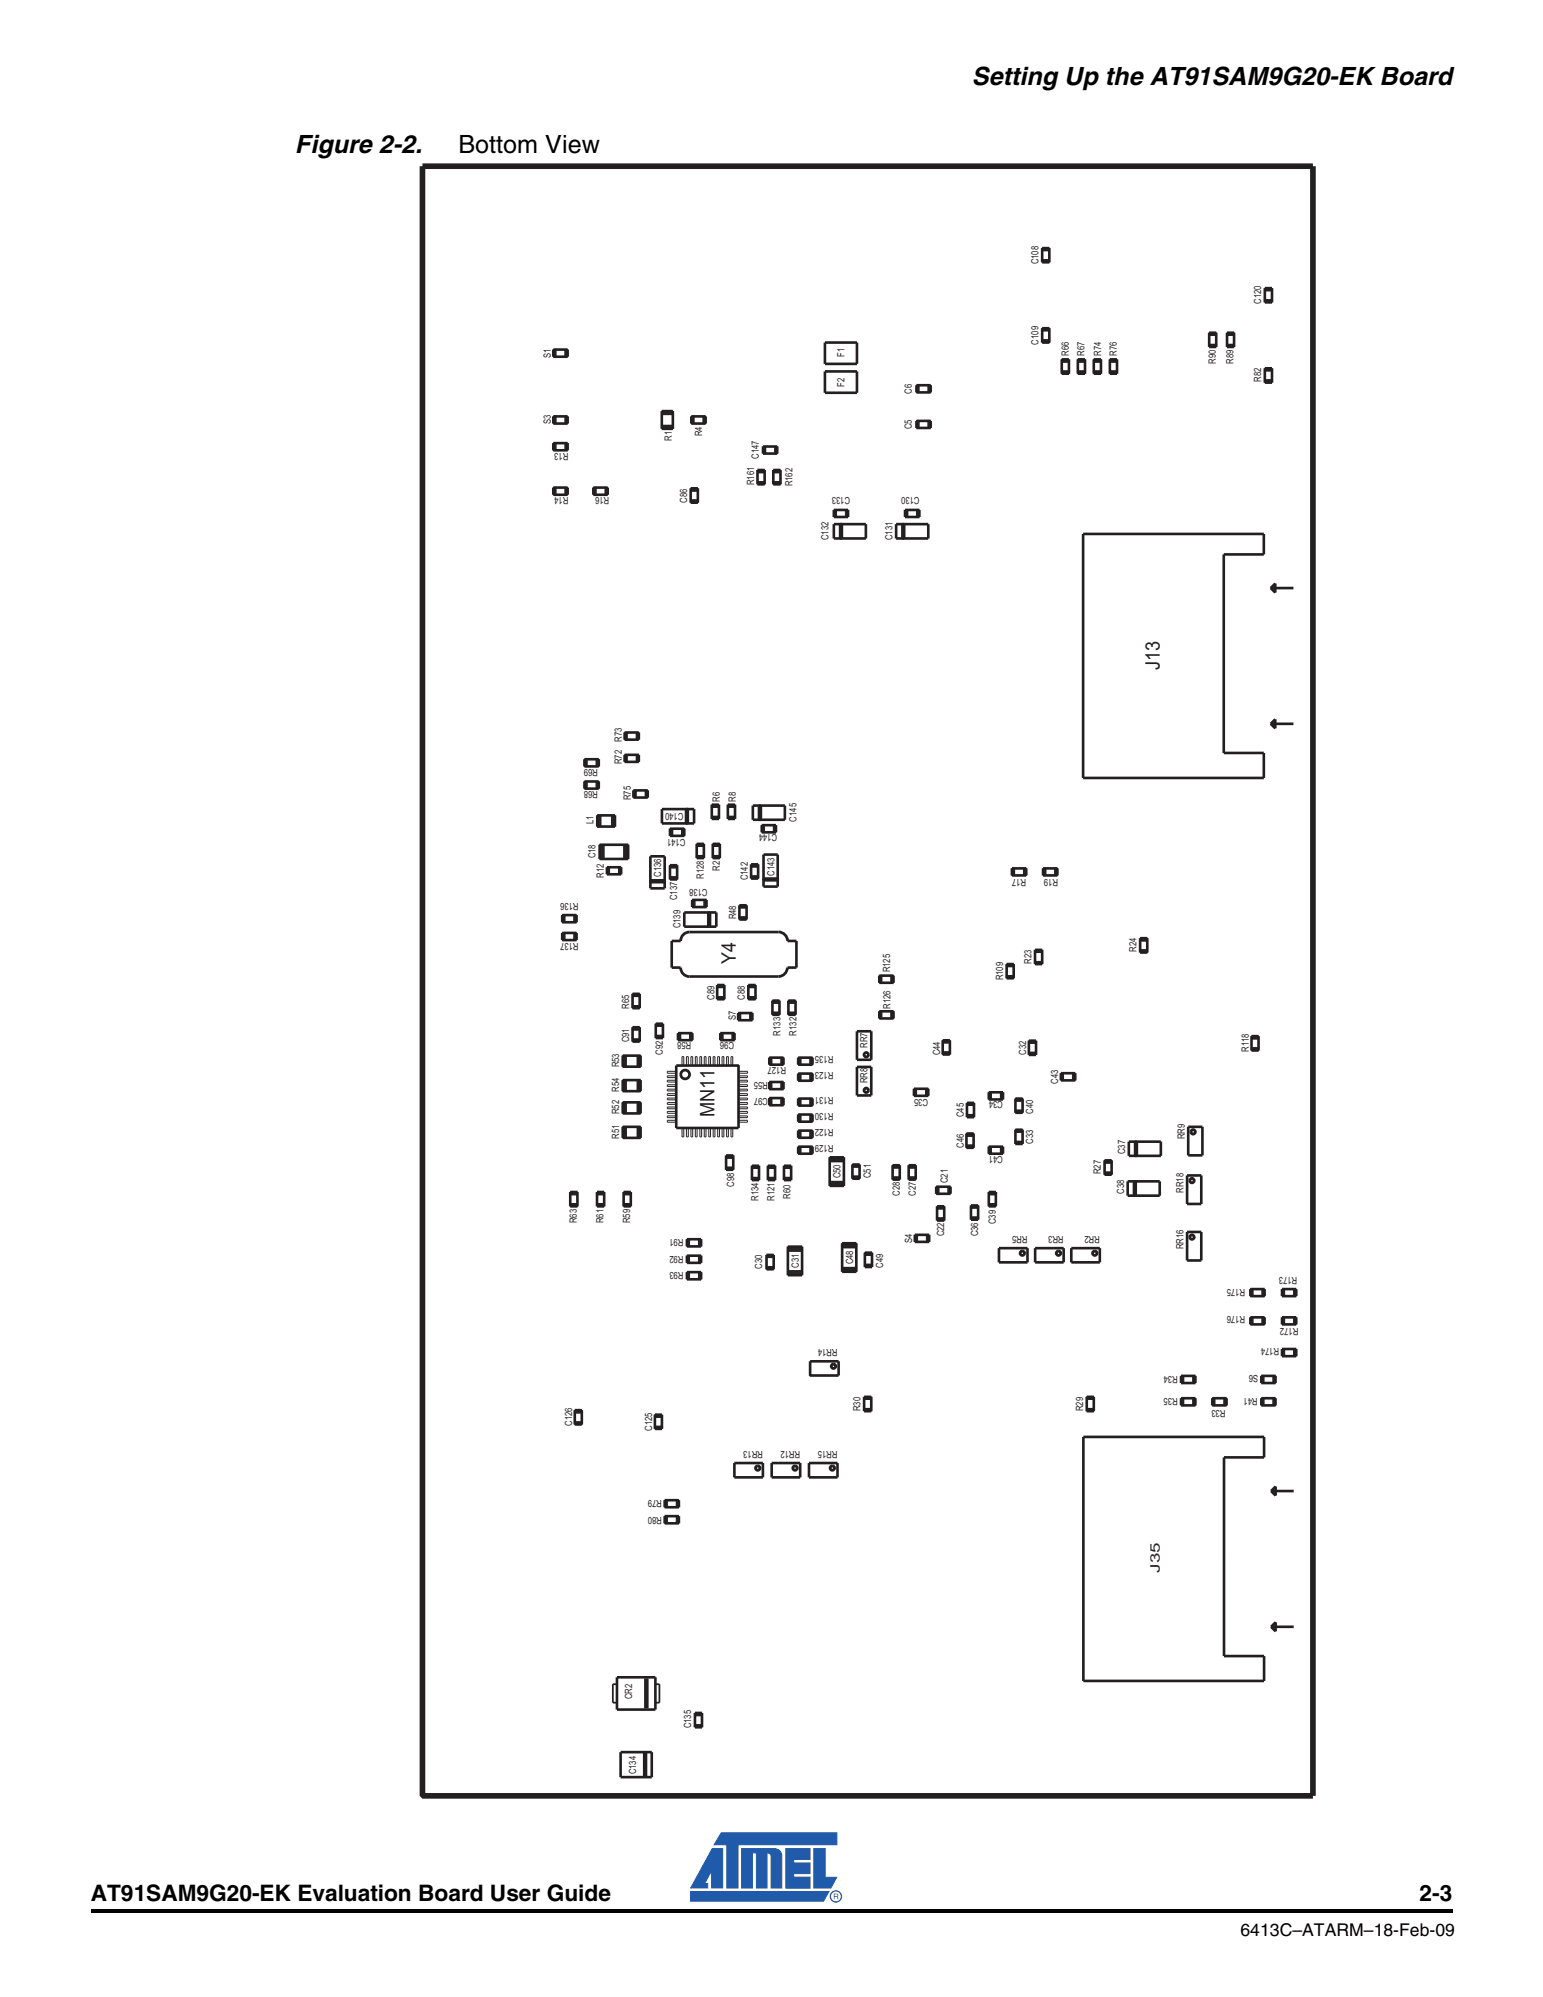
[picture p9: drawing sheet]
<svg xmlns="http://www.w3.org/2000/svg" width="216mm" height="279mm" viewBox="0 0 216 279" stroke-linecap="round" stroke-linejoin="round" font-family="sans-serif">
<defs><g id="words">
<g font-size="3.5">
<text x="136" y="11.9">Setting Up the AT91SAM9G20-EK Board</text>
<text x="41.3" y="21.4">Figure 2-2.</text>
<text x="64.1" y="21.4">Bottom View</text>
</g>
<g font-size="3.2">
<text x="12.7" y="266">AT91SAM9G20-EK Evaluation Board User Guide</text>
<text x="198.6" y="266">2-3</text>
</g>
<g font-size="2.8" fill="#231f20">
<text x="162.3" y="93.8" transform="rotate(-90 162.3 93.8)">J13</text>
<text x="103" y="134.9" transform="rotate(-90 103 134.9)">Y4</text>
<text x="100" y="156.3" transform="rotate(-90 100 156.3)">MN11</text>
</g>
<text font-size="2.5" x="173.6" y="270.9">6413C–ATARM–18-Feb-09</text>
<text font-size="1.8" fill="#231f20" x="162.3" y="220.1" transform="rotate(-90 162.3 220.1)">J35</text>
<g font-size="1.4" fill="#231f20">
<text x="145.3" y="37" transform="rotate(-90 145.3 37)">C108</text>
<text x="176.5" y="42.5" transform="rotate(-90 176.5 42.5)">C120</text>
<text x="77.1" y="50.1" transform="rotate(-90 77.1 50.1)">S1</text>
<text x="118.2" y="49.9" transform="rotate(-90 118.2 49.9)">F1</text>
<text x="145.3" y="48.2" transform="rotate(-90 145.3 48.2)">C109</text>
<text x="149.5" y="49.8" transform="rotate(-90 149.5 49.8)">R66</text>
<text x="151.7" y="49.8" transform="rotate(-90 151.7 49.8)">R67</text>
<text x="154.1" y="49.8" transform="rotate(-90 154.1 49.8)">R74</text>
<text x="156.3" y="49.8" transform="rotate(-90 156.3 49.8)">R76</text>
<text x="170.1" y="50.9" transform="rotate(-90 170.1 50.9)">R90</text>
<text x="172.6" y="50.9" transform="rotate(-90 172.6 50.9)">R89</text>
<text x="176.5" y="53.4" transform="rotate(-90 176.5 53.4)">R82</text>
<text x="77.1" y="59.3" transform="rotate(-90 77.1 59.3)">S3</text>
<text x="118.2" y="54.1" transform="rotate(-90 118.2 54.1)">F2</text>
<text x="127.6" y="55.1" transform="rotate(-90 127.6 55.1)">C6</text>
<text x="79.5" y="63.4" transform="rotate(-180 79.5 63.4)">R13</text>
<text x="94" y="61.6" transform="rotate(-90 94 61.6)">R1</text>
<text x="98.2" y="61.1" transform="rotate(-90 98.2 61.1)">R4</text>
<text x="106.2" y="64.2" transform="rotate(-90 106.2 64.2)">C147</text>
<text x="127.6" y="60.1" transform="rotate(-90 127.6 60.1)">C5</text>
<text x="79.5" y="69.6" transform="rotate(-180 79.5 69.6)">R14</text>
<text x="85.3" y="69.6" transform="rotate(-180 85.3 69.6)">R16</text>
<text x="96.2" y="70.3" transform="rotate(-90 96.2 70.3)">C86</text>
<text x="105.5" y="67.9" transform="rotate(-90 105.5 67.9)">R161</text>
<text x="110.9" y="68" transform="rotate(-90 110.9 68)">R162</text>
<text x="119" y="69.6" transform="rotate(-180 119 69.6)">C133</text>
<text x="128.7" y="69.6" transform="rotate(-180 128.7 69.6)">C130</text>
<text x="115.9" y="75.6" transform="rotate(-90 115.9 75.6)">C132</text>
<text x="124.9" y="75.6" transform="rotate(-90 124.9 75.6)">C131</text>
<text x="83.7" y="107.6" transform="rotate(-180 83.7 107.6)">R69</text>
<text x="87" y="106.9" transform="rotate(-90 87 106.9)">R72</text>
<text x="87" y="103.8" transform="rotate(-90 87 103.8)">R73</text>
<text x="83.7" y="110.7" transform="rotate(-180 83.7 110.7)">R68</text>
<text x="88.3" y="112" transform="rotate(-90 88.3 112)">R75</text>
<text x="95.6" y="113.7" transform="rotate(-180 95.6 113.7)">C140</text>
<text x="100.7" y="112.1" transform="rotate(-90 100.7 112.1)">R6</text>
<text x="103" y="112.1" transform="rotate(-90 103 112.1)">R8</text>
<text x="83" y="115.3" transform="rotate(-90 83 115.3)">L1</text>
<text x="95.9" y="117.4" transform="rotate(-180 95.9 117.4)">C141</text>
<text x="108.7" y="116.7" transform="rotate(-180 108.7 116.7)">C144</text>
<text x="111.4" y="114.9" transform="rotate(-90 111.4 114.9)">C145</text>
<text x="83.3" y="120.1" transform="rotate(-90 83.3 120.1)">C18</text>
<text x="84.5" y="122.8" transform="rotate(-90 84.5 122.8)">R12</text>
<text x="92.5" y="122.7" transform="rotate(-90 92.5 122.7)">C136</text>
<text x="94.7" y="126" transform="rotate(-90 94.7 126)">C137</text>
<text x="98.5" y="123" transform="rotate(-90 98.5 123)">R128</text>
<text x="99" y="124.4" transform="rotate(-180 99 124.4)">C138</text>
<text x="100.7" y="121.9" transform="rotate(-90 100.7 121.9)">R2</text>
<text x="104.6" y="123.2" transform="rotate(-90 104.6 123.2)">C142</text>
<text x="108.4" y="122.5" transform="rotate(-90 108.4 122.5)">C143</text>
<text x="143.6" y="122.9" transform="rotate(-180 143.6 122.9)">R17</text>
<text x="148.1" y="122.9" transform="rotate(-180 148.1 122.9)">R19</text>
<text x="81" y="126.4" transform="rotate(-180 81 126.4)">R136</text>
<text x="81" y="132" transform="rotate(-180 81 132)">R137</text>
<text x="95.2" y="129.9" transform="rotate(-90 95.2 129.9)">C139</text>
<text x="103" y="128.6" transform="rotate(-90 103 128.6)">R48</text>
<text x="124.5" y="136.1" transform="rotate(-90 124.5 136.1)">R125</text>
<text x="140.3" y="137.2" transform="rotate(-90 140.3 137.2)">R109</text>
<text x="144.3" y="134.9" transform="rotate(-90 144.3 134.9)">R23</text>
<text x="159" y="133.1" transform="rotate(-90 159 133.1)">R24</text>
<text x="88" y="141.1" transform="rotate(-90 88 141.1)">R65</text>
<text x="100" y="139.9" transform="rotate(-90 100 139.9)">C89</text>
<text x="103" y="142.8" transform="rotate(-90 103 142.8)">S7</text>
<text x="104.2" y="139.9" transform="rotate(-90 104.2 139.9)">C88</text>
<text x="124.6" y="141.1" transform="rotate(-90 124.6 141.1)">R126</text>
<text x="86.6" y="149.3" transform="rotate(-90 86.6 149.3)">R53</text>
<text x="88" y="145.8" transform="rotate(-90 88 145.8)">C91</text>
<text x="92.8" y="147.6" transform="rotate(-90 92.8 147.6)">C92</text>
<text x="96.7" y="145.8" transform="rotate(-180 96.7 145.8)">R58</text>
<text x="102.7" y="145.8" transform="rotate(-180 102.7 145.8)">C96</text>
<text x="109.2" y="144.9" transform="rotate(-90 109.2 144.9)">R133</text>
<text x="110" y="149.3" transform="rotate(-180 110 149.3)">R127</text>
<text x="111.4" y="144.9" transform="rotate(-90 111.4 144.9)">R132</text>
<text x="116.6" y="147.8" transform="rotate(-180 116.6 147.8)">R135</text>
<text x="121.4" y="146.6" transform="rotate(-90 121.4 146.6)">RR7</text>
<text x="131.5" y="147.7" transform="rotate(-90 131.5 147.7)">C44</text>
<text x="143.6" y="147.6" transform="rotate(-90 143.6 147.6)">C32</text>
<text x="174.7" y="147.1" transform="rotate(-90 174.7 147.1)">R118</text>
<text x="86.6" y="155.9" transform="rotate(-90 86.6 155.9)">R52</text>
<text x="86.6" y="152.8" transform="rotate(-90 86.6 152.8)">R54</text>
<text x="107.4" y="153.6" transform="rotate(-180 107.4 153.6)">C97</text>
<text x="107.4" y="151.3" transform="rotate(-180 107.4 151.3)">R55</text>
<text x="116.6" y="150" transform="rotate(-180 116.6 150)">R123</text>
<text x="116.6" y="155.8" transform="rotate(-180 116.6 155.8)">R130</text>
<text x="116.6" y="153.5" transform="rotate(-180 116.6 153.5)">R131</text>
<text x="121.4" y="151.6" transform="rotate(-90 121.4 151.6)">RR8</text>
<text x="129.9" y="153.8" transform="rotate(-180 129.9 153.8)">C35</text>
<text x="140.3" y="154.1" transform="rotate(-180 140.3 154.1)">C34</text>
<text x="144.6" y="155.8" transform="rotate(-90 144.6 155.8)">C40</text>
<text x="148.1" y="151.6" transform="rotate(-90 148.1 151.6)">C43</text>
<text x="86.6" y="159.3" transform="rotate(-90 86.6 159.3)">R51</text>
<text x="116.6" y="158" transform="rotate(-180 116.6 158)">R122</text>
<text x="116.6" y="160.3" transform="rotate(-180 116.6 160.3)">R129</text>
<text x="134.9" y="160.6" transform="rotate(-90 134.9 160.6)">C46</text>
<text x="134.9" y="156.3" transform="rotate(-90 134.9 156.3)">C45</text>
<text x="140.3" y="161.8" transform="rotate(-180 140.3 161.8)">C41</text>
<text x="144.6" y="160" transform="rotate(-90 144.6 160)">C33</text>
<text x="157.5" y="161.5" transform="rotate(-90 157.5 161.5)">C37</text>
<text x="165.8" y="159.4" transform="rotate(-90 165.8 159.4)">RR9</text>
<text x="102.7" y="166" transform="rotate(-90 102.7 166)">C98</text>
<text x="110.6" y="167.7" transform="rotate(-90 110.6 167.7)">R60</text>
<text x="117.6" y="164.9" transform="rotate(-90 117.6 164.9)">C50</text>
<text x="121.9" y="164.8" transform="rotate(-90 121.9 164.8)">C51</text>
<text x="125.9" y="167.3" transform="rotate(-90 125.9 167.3)">C28</text>
<text x="128.1" y="167.3" transform="rotate(-90 128.1 167.3)">C27</text>
<text x="132.6" y="165.5" transform="rotate(-90 132.6 165.5)">C21</text>
<text x="154" y="164.3" transform="rotate(-90 154 164.3)">R27</text>
<text x="157.3" y="167" transform="rotate(-90 157.3 167)">C38</text>
<text x="165.6" y="166.9" transform="rotate(-90 165.6 166.9)">RR18</text>
<text x="80.7" y="171.1" transform="rotate(-90 80.7 171.1)">R63</text>
<text x="84.4" y="171.1" transform="rotate(-90 84.4 171.1)">R61</text>
<text x="88.2" y="171.1" transform="rotate(-90 88.2 171.1)">R59</text>
<text x="95.6" y="173.4" transform="rotate(-180 95.6 173.4)">R91</text>
<text x="106.1" y="168" transform="rotate(-90 106.1 168)">R134</text>
<text x="108.4" y="168" transform="rotate(-90 108.4 168)">R121</text>
<text x="127.6" y="173.9" transform="rotate(-90 127.6 173.9)">S4</text>
<text x="132.1" y="173" transform="rotate(-90 132.1 173)">C22</text>
<text x="136.9" y="173" transform="rotate(-90 136.9 173)">C36</text>
<text x="139.3" y="171.3" transform="rotate(-90 139.3 171.3)">C39</text>
<text x="143.8" y="172.9" transform="rotate(-180 143.8 172.9)">RR5</text>
<text x="148.8" y="172.9" transform="rotate(-180 148.8 172.9)">RR3</text>
<text x="153.9" y="172.9" transform="rotate(-180 153.9 172.9)">RR2</text>
<text x="95.6" y="178" transform="rotate(-180 95.6 178)">R93</text>
<text x="95.6" y="175.7" transform="rotate(-180 95.6 175.7)">R92</text>
<text x="106.6" y="177.5" transform="rotate(-90 106.6 177.5)">C30</text>
<text x="111.8" y="177.4" transform="rotate(-90 111.8 177.4)">C31</text>
<text x="119.4" y="176.9" transform="rotate(-90 119.4 176.9)">C48</text>
<text x="123.6" y="177.3" transform="rotate(-90 123.6 177.3)">C49</text>
<text x="165.6" y="174.8" transform="rotate(-90 165.6 174.8)">RR16</text>
<text x="181.5" y="178.6" transform="rotate(-180 181.5 178.6)">R173</text>
<text x="174.2" y="184.2" transform="rotate(-180 174.2 184.2)">R176</text>
<text x="174.2" y="180.4" transform="rotate(-180 174.2 180.4)">R175</text>
<text x="181.7" y="185.8" transform="rotate(-180 181.7 185.8)">R172</text>
<text x="117.2" y="188.7" transform="rotate(-180 117.2 188.7)">RR14</text>
<text x="179" y="188.6" transform="rotate(-180 179 188.6)">R174</text>
<text x="120.4" y="197.4" transform="rotate(-90 120.4 197.4)">R30</text>
<text x="151.6" y="197.4" transform="rotate(-90 151.6 197.4)">R29</text>
<text x="164.8" y="192.6" transform="rotate(-180 164.8 192.6)">R34</text>
<text x="164.8" y="195.6" transform="rotate(-180 164.8 195.6)">R35</text>
<text x="171.5" y="197.2" transform="rotate(-180 171.5 197.2)">R33</text>
<text x="176" y="195.6" transform="rotate(-180 176 195.6)">R41</text>
<text x="176" y="192.4" transform="rotate(-180 176 192.4)">S6</text>
<text x="80" y="199.5" transform="rotate(-90 80 199.5)">C126</text>
<text x="91.2" y="200.2" transform="rotate(-90 91.2 200.2)">C125</text>
<text x="106.7" y="203" transform="rotate(-180 106.7 203)">RR13</text>
<text x="112" y="203" transform="rotate(-180 112 203)">RR12</text>
<text x="117.2" y="203" transform="rotate(-180 117.2 203)">RR15</text>
<text x="92.6" y="209.8" transform="rotate(-180 92.6 209.8)">R79</text>
<text x="92.6" y="212.2" transform="rotate(-180 92.6 212.2)">R80</text>
<text x="88.5" y="237.7" transform="rotate(-90 88.5 237.7)">CR2</text>
<text x="96.7" y="241.8" transform="rotate(-90 96.7 241.8)">C135</text>
<text x="89" y="248.3" transform="rotate(-90 89 248.3)">C134</text>
</g>
</g></defs>
<path d="M12.7 267.2h190.5v.5h-190.5z" fill="#000"/>
<path d="M96.6 256.4h21.2v9.8h-21.2z" fill="#fff"/>
<path d="M99.7 258.6h1.4v5.5h-1.5v-2.4l-1 1.8h.4v.6h-2.4z" fill="#1f5baa"/>
<path d="M99.7 258.6h1.4v5.5h-1.5v-2.4l-1 1.8h.4v.6h-2.4z" fill="none" stroke="#1f5baa" stroke-width=".14"/>
<path d="M113.9 258.6h1.6v4.1h1.6l-.8 1.5h-2.4z" fill="#1f5baa"/>
<path d="M113.9 258.6h1.6v4.1h1.6l-.8 1.5h-2.4z" fill="none" stroke="#1f5baa" stroke-width=".14"/>
<path d="M96.6 264.6h19.4l-.8 1.4h-18.6z" fill="#1f5baa"/>
<path d="M96.6 264.6h19.4l-.8 1.4h-18.6z" fill="none" stroke="#1f5baa" stroke-width=".14"/>
<path d="M100.9 256.4h16.2v1.7h-13.8v6.1h-1.6v-6.1h-1.8z" fill="#1f5baa"/>
<path d="M100.9 256.4h16.2v1.7h-13.8v6.1h-1.6v-6.1h-1.8z" fill="none" stroke="#1f5baa" stroke-width=".14"/>
<path d="M103.8 258.6h4.5a1.03 1.03 0 0 1 1.1 1.1v4.5h-1.5v-4.5a.51 .51 0 0 0-.6-.5v5h-1.5v-5h-.5v5h-1.5z" fill="#1f5baa"/>
<path d="M103.8 258.6h4.5a1.03 1.03 0 0 1 1.1 1.1v4.5h-1.5v-4.5a.51 .51 0 0 0-.6-.5v5h-1.5v-5h-.5v5h-1.5z" fill="none" stroke="#1f5baa" stroke-width=".14"/>
<path d="M110 258.6h3.3v1.6h-2.2v.5h2.2v1.4h-2.2v.5h2.2v1.6h-3.3z" fill="#1f5baa"/>
<path d="M110 258.6h3.3v1.6h-2.2v.5h2.2v1.4h-2.2v.5h2.2v1.6h-3.3z" fill="none" stroke="#1f5baa" stroke-width=".14"/>
<circle cx="117" cy="265.3" r=".78" fill="none" stroke="#1f5baa" stroke-width=".18"/>
<path d="M116.8 265h.3v.3h-.3zM116.7 264.9v.8h.1v-.3h.4v.3h.1l-.1-.4 .1-.2-.1-.1z" fill="#1f5baa"/>
<path d="M58.7 22.9h125.4v228.8h-125.4z" fill="#fff"/>
<g fill="none" stroke="#231f20" stroke-width=".14">
<path d="M145.8 34.7h1v.4h-1zM145.8 36.3h1v.4h-1zM145.9 34.7v.4M145.9 36.3v.4M146 34.7v.4M146 36.3v.4M146.1 34.7v.4M146.1 36.3v.4M146.2 34.7v.4M146.2 36.3v.4M146.3 34.7v.4M146.3 36.3v.4"/>
<path d="M146.4 34.7v.4M146.4 36.3v.4M146.5 34.7v.4M146.5 36.3v.4M146.6 34.7v.4M146.6 36.3v.4M146.7 34.7v.4M146.7 36.3v.4M77.4 48.9h.4v1h-.4zM77.4 58.3h.4v1h-.4zM77.5 48.9v1M77.5 58.3v1"/>
<path d="M77.6 48.9v1M77.6 58.3v1M77.7 48.9v1M77.7 58.3v1M79.1 48.9h.3v1h-.3zM79.1 58.3h.3v1h-.3zM79.1 48.9v1M79.1 58.3v1M79.2 58.3v1M79.2 48.9v1M79.3 48.9v1M79.3 58.3v1"/>
<path d="M79.4 48.9v1M79.4 58.3v1M92.6 57.5h1.6v.5h-1.6zM92.6 59.5h1.6v.5h-1.6zM92.6 57.5v.5M92.6 59.5v.5M92.7 57.5v.5M92.7 59.5v.5M92.8 57.5v.5M92.8 59.5v.5M92.9 57.5v.5M92.9 59.5v.5"/>
<path d="M93 57.5v.5M93 59.5v.5M93.1 57.5v.5M93.1 59.5v.5M93.2 57.5v.5M93.2 59.5v.5M93.3 57.5v.5M93.3 59.5v.5M93.4 57.5v.5M93.4 59.5v.5M93.5 57.5v.5M93.5 59.5v.5"/>
<path d="M93.6 57.5v.5M93.6 59.5v.5M93.7 57.5v.5M93.7 59.5v.5M93.8 57.5v.5M93.8 59.5v.5M93.9 57.5v.5M93.9 59.5v.5M94 57.5v.5M94 59.5v.5M94.1 57.5v.5M94.1 59.5v.5"/>
<path d="M96.7 58.3h.4v1h-.4zM96.8 58.3v1M96.9 58.3v1M97 58.3v1M97.1 58.3v1M98.4 58.3h.3v1h-.3zM98.4 58.3v1M98.5 58.3v1M98.6 58.3v1M98.7 58.3v1M128.2 53.9h.4v1h-.4zM128.2 58.9h.4v1h-.4z"/>
<path d="M128.3 58.9v1M128.3 53.9v1M128.4 58.9v1M128.4 53.9v1M128.5 58.9v1M128.5 53.9v1M129.9 53.9h.3v1h-.3zM129.9 58.9h.3v1h-.3zM129.9 58.9v1M129.9 53.9v1M130 58.9v1M130 53.9v1"/>
<path d="M130.1 58.9v1M130.1 53.9v1M130.2 58.9v1M130.2 53.9v1M145.8 47.5h1v.4h-1zM145.8 45.9h1v.4h-1zM145.9 47.5v.4M145.9 45.9v.4M146 47.5v.4M146 45.9v.4M146.1 47.5v.4M146.1 45.9v.4"/>
<path d="M146.2 47.5v.4M146.2 45.9v.4M146.3 47.5v.4M146.3 45.9v.4M146.4 47.5v.4M146.4 45.9v.4M146.5 47.5v.4M146.5 45.9v.4M146.6 47.5v.4M146.6 45.9v.4M146.7 47.5v.4M146.7 45.9v.4"/>
<path d="M148.6 51.9h1v.4h-1zM148.6 50.3h1v.4h-1zM148.6 51.9v.4M148.6 50.3v.4M148.7 51.9v.4M148.7 50.3v.4M148.8 51.9v.4M148.8 50.3v.4M148.9 51.9v.4M148.9 50.3v.4M149 51.9v.4M149 50.3v.4"/>
<path d="M149.1 51.9v.4M149.1 50.3v.4M149.2 51.9v.4M149.2 50.3v.4M149.3 51.9v.4M149.3 50.3v.4M149.4 51.9v.4M149.4 50.3v.4M149.5 51.9v.4M149.5 50.3v.4M149.6 51.9v.4M149.6 50.3v.4"/>
<path d="M150.8 50.3h1v.4h-1zM150.8 51.9h1v.4h-1zM150.9 51.9v.4M150.9 50.3v.4M151 51.9v.4M151 50.3v.4M151.1 51.9v.4M151.1 50.3v.4M151.2 51.9v.4M151.2 50.3v.4M151.3 51.9v.4M151.3 50.3v.4"/>
<path d="M151.4 51.9v.4M151.4 50.3v.4M151.5 51.9v.4M151.5 50.3v.4M151.6 50.3v.4M151.6 51.9v.4M151.7 50.3v.4M151.7 51.9v.4M153 50.3h1v.4h-1zM153 51.9h1v.4h-1zM153.1 51.9v.4M153.1 50.3v.4"/>
<path d="M153.2 51.9v.4M153.2 50.3v.4M153.3 51.9v.4M153.3 50.3v.4M153.4 51.9v.4M153.4 50.3v.4M153.5 51.9v.4M153.5 50.3v.4M153.6 51.9v.4M153.6 50.3v.4M153.7 51.9v.4M153.7 50.3v.4"/>
<path d="M153.8 51.9v.4M153.8 50.3v.4M153.9 51.9v.4M153.9 50.3v.4M154 51.9v.4M154 50.3v.4M155.3 50.3h1v.4h-1zM155.3 51.9h1v.4h-1zM155.3 51.9v.4M155.3 50.3v.4M155.4 51.9v.4M155.4 50.3v.4"/>
<path d="M155.5 51.9v.4M155.5 50.3v.4M155.6 51.9v.4M155.6 50.3v.4M155.7 51.9v.4M155.7 50.3v.4M155.8 51.9v.4M155.8 50.3v.4M155.9 51.9v.4M155.9 50.3v.4M156 50.3v.4M156 51.9v.4"/>
<path d="M156.1 51.9v.4M156.1 50.3v.4M156.2 51.9v.4M156.2 50.3v.4M169.2 46.6h1v.3h-1zM169.2 48.2h1v.3h-1zM169.2 46.6v.3M169.2 48.2v.3M169.3 46.6v.3M169.3 48.2v.3M169.4 46.6v.3M169.4 48.2v.3"/>
<path d="M169.5 46.6v.3M169.5 48.2v.3M169.6 46.6v.3M169.6 48.2v.3M169.7 46.6v.3M169.7 48.2v.3M169.8 46.6v.3M169.8 48.2v.3M169.9 46.6v.3M169.9 48.2v.3M170 46.6v.3M170 48.2v.3"/>
<path d="M170.1 46.6v.3M170.1 48.2v.3M171.7 46.6h1v.3h-1zM171.7 48.2h1v.3h-1zM171.8 46.6v.3M171.8 48.2v.3M171.9 46.6v.3M171.9 48.2v.3M172 46.6v.3M172 48.2v.3M172.1 46.6v.3M172.1 48.2v.3"/>
<path d="M172.2 46.6v.3M172.2 48.2v.3M172.3 46.6v.3M172.3 48.2v.3M172.4 46.6v.3M172.4 48.2v.3M172.5 46.6v.3M172.5 48.2v.3M172.6 46.6v.3M172.6 48.2v.3M177 51.5h1v.4h-1zM177 53.1h1v.4h-1z"/>
<path d="M177 41.9h1v.4h-1zM177 40.3h1v.4h-1zM177 41.9v.4M177 51.5v.4M177 53.1v.4M177 40.3v.4M177.1 41.9v.4M177.1 51.5v.4M177.1 53.1v.4M177.1 40.3v.4M177.2 41.9v.4M177.2 51.5v.4"/>
<path d="M177.2 53.1v.4M177.2 40.3v.4M177.3 40.3v.4M177.3 51.5v.4M177.3 53.1v.4M177.3 41.9v.4M177.4 51.5v.4M177.4 53.1v.4M177.4 40.3v.4M177.4 41.9v.4M177.5 51.5v.4M177.5 53.1v.4"/>
<path d="M177.5 40.3v.4M177.5 41.9v.4M177.6 51.5v.4M177.6 53.1v.4M177.6 40.3v.4M177.6 41.9v.4M177.7 51.5v.4M177.7 53.1v.4M177.7 40.3v.4M177.7 41.9v.4M177.8 51.5v.4M177.8 53.1v.4"/>
<path d="M177.8 40.3v.4M177.8 41.9v.4M177.9 51.5v.4M177.9 53.1v.4M177.9 40.3v.4M177.9 41.9v.4M178 40.3v.4M178 41.9v.4M77.4 62h.4v1h-.4zM77.4 68.2h.4v1h-.4zM77.5 68.2v1M77.5 62v1"/>
<path d="M77.6 68.2v1M77.6 62v1M77.7 68.2v1M77.7 62v1M79.1 62h.3v1h-.3zM79.1 68.2h.3v1h-.3zM79.1 68.2v1M79.1 62v1M79.2 62v1M79.2 68.2v1M79.3 68.2v1M79.3 62v1"/>
<path d="M79.4 68.2v1M79.4 62v1M83 68.2h.4v1h-.4zM83.1 68.2v1M83.2 68.2v1M83.3 68.2v1M83.4 68.2v1M84.7 68.2h.3v1h-.3zM84.7 68.2v1M84.8 68.2v1M84.9 68.2v1M85 68.2v1"/>
<path d="M96.6 68.3h1v.4h-1zM96.6 69.9h1v.4h-1zM96.7 69.9v.4M96.7 68.3v.4M96.8 69.9v.4M96.8 68.3v.4M96.9 69.9v.4M96.9 68.3v.4M97 69.9v.4M97 68.3v.4M97.1 69.9v.4M97.1 68.3v.4"/>
<path d="M97.2 69.9v.4M97.2 68.3v.4M97.3 69.9v.4M97.3 68.3v.4M97.4 69.9v.4M97.4 68.3v.4M97.5 69.9v.4M97.5 68.3v.4M97.6 69.9v.4M97.6 68.3v.4M106 65.8h1v.3h-1zM106 67.4h1v.4h-1z"/>
<path d="M106.1 65.8v.3M106.1 67.4v.4M106.2 65.8v.3M106.2 67.4v.4M106.3 65.8v.3M106.3 67.4v.4M106.4 65.8v.3M106.4 67.4v.4M106.5 65.8v.3M106.5 67.4v.4M106.6 65.8v.3M106.6 67.4v.4"/>
<path d="M106.7 65.8v.3M106.7 67.4v.4M106.8 62.5h.3v1h-.3zM106.8 65.8v.3M106.8 67.4v.4M106.8 62.5v1M106.9 65.8v.3M106.9 67.4v.4M106.9 62.5v1M107 65.8v.3M107 67.4v.4M107 62.5v1"/>
<path d="M107.1 62.5v1M108.2 65.8h1v.3h-1zM108.2 67.4h1v.4h-1zM108.2 67.4v.4M108.2 65.8v.3M108.3 67.4v.4M108.3 65.8v.3M108.4 62.5h.3v1h-.3zM108.4 67.4v.4M108.4 65.8v.3M108.5 62.5v1M108.5 67.4v.4"/>
<path d="M108.5 65.8v.3M108.6 62.5v1M108.6 67.4v.4M108.6 65.8v.3M108.7 62.5v1M108.7 67.4v.4M108.7 65.8v.3M108.8 67.4v.4M108.8 65.8v.3M108.9 67.4v.4M108.9 65.8v.3M109 67.4v.4"/>
<path d="M109 65.8v.3M109.1 67.4v.4M109.1 65.8v.3M109.2 67.4v.4M109.2 65.8v.3M116.7 71.3h.3v1h-.3zM116.8 71.3v1M116.9 71.3v1M117 71.3v1M118.3 71.3h.4v1h-.4zM118.4 71.3v1M118.5 71.3v1"/>
<path d="M118.6 71.3v1M126.6 71.3h.4v1h-.4zM126.7 71.3v1M126.8 71.3v1M126.9 71.3v1M128.3 71.3h.3v1h-.3zM128.3 71.3v1M128.4 71.3v1M128.5 71.3v1M81.8 109.3h.4v1h-.4zM81.8 106.2h.4v1h-.4zM81.8 109.3v1"/>
<path d="M81.8 106.2v1M81.9 109.3v1M81.9 106.2v1M82 109.3v1M82 106.2v1M82.1 109.3v1M82.1 106.2v1M83.4 109.3h.4v1h-.4zM83.4 106.2h.4v1h-.4zM83.5 109.3v1M83.5 106.2v1M83.6 114.1h.5v1.6h-.5z"/>
<path d="M83.6 109.3v1M83.6 106.2v1M83.6 114.1v1.6M83.7 114.1v1.6M83.7 109.3v1M83.7 106.2v1M83.8 114.1v1.6M83.9 114.1v1.6M83.9 118.2h.6v2h-.6zM84 114.1v1.6M84 118.2v2M84.1 118.2v2"/>
<path d="M84.2 118.2v2M84.3 118.2v2M84.4 118.2v2M84.5 118.2v2M85.6 114.1h.4v1.6h-.4zM85.6 114.1v1.6M85.7 114.1v1.6M85.8 114.1v1.6M85.9 114.1v1.6M86 114.1v1.6M87.3 118.2h.6v2h-.6zM87.3 118.2v2"/>
<path d="M87.4 118.2v2M87.4 105.6h.4v1h-.4zM87.4 102.5h.4v1h-.4zM87.4 105.6v1M87.4 102.5v1M87.5 118.2v2M87.5 105.6v1M87.5 102.5v1M87.6 118.2v2M87.6 105.6v1M87.6 102.5v1M87.7 105.6v1"/>
<path d="M87.7 102.5v1M87.7 118.2v2M87.8 118.2v2M87.9 118.2v2M88.6 110.6h.4v1h-.4zM88.7 110.6v1M88.8 110.6v1M88.9 110.6v1M89 110.6v1M89 102.5h.4v1h-.4zM89 105.6h.4v1h-.4zM89.1 105.6v1"/>
<path d="M89.1 102.5v1M89.2 105.6v1M89.2 102.5v1M89.3 105.6v1M89.3 102.5v1M90.3 110.6h.3v1h-.3zM90.3 110.6v1M90.4 110.6v1M90.5 110.6v1M90.6 110.6v1M93.7 115.9h.4v1h-.4zM93.8 115.9v1"/>
<path d="M93.9 115.9v1M94 115.9v1M94.1 115.9v1M95.4 115.9h.3v1h-.3zM95.4 115.9v1M95.5 115.9v1M95.6 115.9v1M95.7 115.9v1M97.5 119.7h1v.4h-1zM97.5 118.1h1v.3h-1zM97.6 118.1v.3M97.6 119.7v.4"/>
<path d="M97.7 118.1v.3M97.7 119.7v.4M97.8 118.1v.3M97.8 119.7v.4M97.9 118.1v.3M97.9 119.7v.4M98 118.1v.3M98 119.7v.4M98.1 118.1v.3M98.1 119.7v.4M98.2 118.1v.3M98.2 119.7v.4"/>
<path d="M98.3 118.1v.3M98.3 119.7v.4M98.4 118.1v.3M98.4 119.7v.4M98.5 118.1v.3M99.6 112.6h1v.4h-1zM99.6 114.2h1v.4h-1zM99.7 114.2v.4M99.7 112.6v.4M99.7 118.1h1v.3h-1zM99.7 119.7h1v.4h-1zM99.7 119.7v.4"/>
<path d="M99.8 114.2v.4M99.8 118.1v.3M99.8 112.6v.4M99.8 119.7v.4M99.9 118.1v.3M99.9 112.6v.4M99.9 114.2v.4M99.9 119.7v.4M100 118.1v.3M100 112.6v.4M100 114.2v.4M100 119.7v.4"/>
<path d="M100.1 118.1v.3M100.1 112.6v.4M100.1 114.2v.4M100.1 119.7v.4M100.2 118.1v.3M100.2 112.6v.4M100.2 114.2v.4M100.2 119.7v.4M100.3 118.1v.3M100.3 112.6v.4M100.3 114.2v.4M100.3 119.7v.4"/>
<path d="M100.4 118.1v.3M100.4 112.6v.4M100.4 114.2v.4M100.4 119.7v.4M100.5 118.1v.3M100.5 112.6v.4M100.5 114.2v.4M100.5 119.7v.4M100.6 118.1v.3M100.6 119.7v.4M100.7 118.1v.3M100.7 119.7v.4"/>
<path d="M101.8 112.6h1v.4h-1zM101.8 114.2h1v.4h-1zM101.9 114.2v.4M101.9 112.6v.4M102 114.2v.4M102 112.6v.4M102.1 114.2v.4M102.1 112.6v.4M102.2 114.2v.4M102.2 112.6v.4M102.3 114.2v.4M102.3 112.6v.4"/>
<path d="M102.4 114.2v.4M102.4 112.6v.4M102.5 114.2v.4M102.5 112.6v.4M102.6 114.2v.4M102.6 112.6v.4M102.7 114.2v.4M102.7 112.6v.4M102.8 114.2v.4M102.8 112.6v.4M106.6 115.5h.4v1h-.4zM106.6 115.5v1"/>
<path d="M106.7 115.5v1M106.8 115.5v1M106.9 115.5v1M108.2 115.5h.4v1h-.4zM108.3 115.5v1M108.4 115.5v1M108.5 115.5v1M78.7 128h.4v1h-.4zM78.7 130.5h.4v1h-.4zM78.7 128v1M78.7 130.5v1M78.8 128v1"/>
<path d="M78.8 130.5v1M78.9 128v1M78.9 130.5v1M79 128v1M79 130.5v1M80.3 128h.4v1h-.4zM80.3 130.5h.4v1h-.4zM80.3 128v1M80.3 130.5v1M80.4 128v1M80.4 130.5v1M80.5 128v1"/>
<path d="M80.5 130.5v1M80.6 128v1M80.6 130.5v1M84.9 121.3h.4v1h-.4zM85 121.3v1M85.1 121.3v1M85.2 121.3v1M85.3 121.3v1M86.5 121.3h.4v1h-.4zM86.6 121.3v1M86.7 121.3v1M86.8 121.3v1"/>
<path d="M88.5 139h1v.4h-1zM88.6 139v.4M88.7 139v.4M88.8 139v.4M88.9 139v.4M89 139v.4M89.1 139v.4M89.2 139v.4M89.3 139v.4M89.4 139v.4M89.5 139v.4M93.7 121.1h1v.3h-1z"/>
<path d="M93.7 122.7h1v.3h-1zM93.8 122.7v.3M93.8 121.1v.3M93.9 122.7v.3M93.9 121.1v.3M94 122.7v.3M94 121.1v.3M94.1 122.7v.3M94.1 121.1v.3M94.2 122.7v.3M94.2 121.1v.3M94.3 122.7v.3"/>
<path d="M94.3 121.1v.3M94.4 122.7v.3M94.4 121.1v.3M94.5 122.7v.3M94.5 121.1v.3M94.6 122.7v.3M94.6 121.1v.3M94.7 122.7v.3M94.7 121.1v.3M96.9 125.9h.3v1h-.3zM96.9 125.9v1M97 125.9v1"/>
<path d="M97.1 125.9v1M97.2 125.9v1M98.5 125.9h.4v1h-.4zM98.5 125.9v1M98.6 125.9v1M98.7 125.9v1M98.8 125.9v1M100.4 137.8h1v.4h-1zM100.4 139.4h1v.4h-1zM100.4 137.8v.4M100.4 139.4v.4M100.5 137.8v.4"/>
<path d="M100.5 139.4v.4M100.6 137.8v.4M100.6 139.4v.4M100.7 137.8v.4M100.7 139.4v.4M100.8 137.8v.4M100.8 139.4v.4M100.9 137.8v.4M100.9 139.4v.4M101 137.8v.4M101 139.4v.4M101.1 137.8v.4"/>
<path d="M101.1 139.4v.4M101.2 139.4v.4M101.2 137.8v.4M101.3 137.8v.4M101.3 139.4v.4M101.4 137.8v.4M101.4 139.4v.4M103.5 126.7h1v.3h-1zM103.5 128.3h1v.3h-1zM103.5 128.3v.3M103.5 126.7v.3M103.6 128.3v.3"/>
<path d="M103.6 126.7v.3M103.7 128.3v.3M103.7 126.7v.3M103.8 128.3v.3M103.8 126.7v.3M103.9 128.3v.3M103.9 126.7v.3M104 128.3v.3M104 126.7v.3M104.1 128.3v.3M104.1 126.7v.3M104.2 128.3v.3"/>
<path d="M104.2 126.7v.3M104.3 128.3v.3M104.3 126.7v.3M104.4 128.3v.3M104.4 126.7v.3M104.7 137.8h1v.4h-1zM104.7 139.4h1v.4h-1zM104.7 137.8v.4M104.7 139.4v.4M104.8 137.8v.4M104.8 139.4v.4M104.9 137.8v.4"/>
<path d="M104.9 139.4v.4M105 137.8v.4M105 139.4v.4M105.1 137.8v.4M105.1 139.4v.4M105.1 120.9h1v.4h-1zM105.1 122.5h1v.4h-1zM105.2 137.8v.4M105.2 122.5v.4M105.2 139.4v.4M105.2 120.9v.4M105.3 137.8v.4"/>
<path d="M105.3 122.5v.4M105.3 139.4v.4M105.3 120.9v.4M105.4 137.8v.4M105.4 122.5v.4M105.4 139.4v.4M105.4 120.9v.4M105.5 137.8v.4M105.5 122.5v.4M105.5 139.4v.4M105.5 120.9v.4M105.6 137.8v.4"/>
<path d="M105.6 122.5v.4M105.6 139.4v.4M105.6 120.9v.4M105.7 122.5v.4M105.7 120.9v.4M105.8 122.5v.4M105.8 120.9v.4M105.9 122.5v.4M105.9 120.9v.4M106 122.5v.4M106 120.9v.4M108.1 140h1v.4h-1z"/>
<path d="M108.1 140v.4M108.2 140v.4M108.3 140v.4M108.4 140v.4M108.5 140v.4M108.6 140v.4M108.7 140v.4M108.8 140v.4M108.9 140v.4M109 140v.4M110.3 140h1v.4h-1zM110.4 140v.4"/>
<path d="M110.5 140v.4M110.6 140v.4M110.7 140v.4M110.8 140v.4M110.9 140v.4M111 140v.4M111.1 140v.4M111.2 140v.4M111.3 140v.4M123 136.5h.4v1h-.4zM123.1 136.5v1M123.2 136.5v1"/>
<path d="M123.3 136.5v1M124.7 136.5h.3v1h-.3zM124.7 136.5v1M124.8 136.5v1M124.9 136.5v1M125 136.5v1M140.9 134.9h.9v.4h-.9zM140.9 136.5h.9v.4h-.9zM140.9 136.5v.4M140.9 134.9v.4M141 136.5v.4M141 134.9v.4"/>
<path d="M141.1 136.5v.4M141.1 134.9v.4M141.2 136.5v.4M141.2 134.9v.4M141.3 136.5v.4M141.3 134.9v.4M141.4 136.5v.4M141.4 134.9v.4M141.5 136.5v.4M141.5 134.9v.4M141.6 121.5h.4v1h-.4zM141.6 136.5v.4"/>
<path d="M141.6 134.9v.4M141.7 136.5v.4M141.7 134.9v.4M141.7 121.5v1M141.8 136.5v.4M141.8 134.9v.4M141.8 121.5v1M141.9 121.5v1M143.2 121.5h.4v1h-.4zM143.2 121.5v1M143.3 121.5v1M143.4 121.5v1"/>
<path d="M143.5 121.5v1M144.8 132.9h1v.4h-1zM144.8 134.5h1v.4h-1zM144.8 134.5v.4M144.8 132.9v.4M144.9 134.5v.4M144.9 132.9v.4M145 134.5v.4M145 132.9v.4M145.1 134.5v.4M145.1 132.9v.4M145.2 134.5v.4"/>
<path d="M145.2 132.9v.4M145.3 134.5v.4M145.3 132.9v.4M145.4 134.5v.4M145.4 132.9v.4M145.5 134.5v.4M145.5 132.9v.4M145.6 134.5v.4M145.6 132.9v.4M145.7 134.5v.4M145.7 132.9v.4M145.8 134.5v.4"/>
<path d="M145.8 132.9v.4M145.9 121.5h.4v1h-.4zM146 121.5v1M146.1 121.5v1M146.2 121.5v1M146.3 121.5v1M147.6 121.5h.3v1h-.3zM147.6 121.5v1M147.7 121.5v1M147.8 121.5v1M147.9 121.5v1M159.5 131.3h1v.4h-1z"/>
<path d="M159.5 132.9h1v.4h-1zM159.6 131.3v.4M159.6 132.9v.4M159.7 131.3v.4M159.7 132.9v.4M159.8 131.3v.4M159.8 132.9v.4M159.9 131.3v.4M159.9 132.9v.4M160 131.3v.4M160 132.9v.4M160.1 131.3v.4"/>
<path d="M160.1 132.9v.4M160.2 131.3v.4M160.2 132.9v.4M160.3 131.3v.4M160.3 132.9v.4M160.4 131.3v.4M160.4 132.9v.4M87.1 147.7h.5v1.6h-.5zM87.1 151.1h.5v1.6h-.5zM87.1 154.2h.5v1.6h-.5zM87.1 157.6h.5v1.6h-.5zM87.2 154.2v1.6"/>
<path d="M87.2 147.7v1.6M87.2 151.1v1.6M87.2 157.6v1.6M87.3 154.2v1.6M87.3 147.7v1.6M87.3 151.1v1.6M87.3 157.6v1.6M87.4 154.2v1.6M87.4 147.7v1.6M87.4 151.1v1.6M87.4 157.6v1.6M87.5 154.2v1.6"/>
<path d="M87.5 147.7v1.6M87.5 151.1v1.6M87.5 157.6v1.6M87.6 154.2v1.6M87.6 147.7v1.6M87.6 151.1v1.6M87.6 157.6v1.6M88.5 140.7h1v.4h-1zM88.5 145.4h1v.3h-1zM88.5 143.7h1v.4h-1zM88.6 143.7v.4M88.6 145.4v.3"/>
<path d="M88.6 140.7v.4M88.7 143.7v.4M88.7 145.4v.3M88.7 140.7v.4M88.8 143.7v.4M88.8 145.4v.3M88.8 140.7v.4M88.9 143.7v.4M88.9 145.4v.3M88.9 140.7v.4M89 143.7v.4M89 145.4v.3"/>
<path d="M89 140.7v.4M89.1 143.7v.4M89.1 145.4v.3M89.1 140.7v.4M89.1 147.7h.5v1.6h-.5zM89.1 151.1h.5v1.6h-.5zM89.1 154.2h.5v1.6h-.5zM89.1 157.6h.5v1.6h-.5zM89.2 143.7v.4M89.2 145.4v.3M89.2 154.2v1.6M89.2 151.1v1.6"/>
<path d="M89.2 147.7v1.6M89.2 140.7v.4M89.2 157.6v1.6M89.3 143.7v.4M89.3 145.4v.3M89.3 154.2v1.6M89.3 147.7v1.6M89.3 151.1v1.6M89.3 140.7v.4M89.3 157.6v1.6M89.4 143.7v.4M89.4 145.4v.3"/>
<path d="M89.4 154.2v1.6M89.4 147.7v1.6M89.4 151.1v1.6M89.4 140.7v.4M89.4 157.6v1.6M89.5 143.7v.4M89.5 145.4v.3M89.5 154.2v1.6M89.5 147.7v1.6M89.5 151.1v1.6M89.5 140.7v.4M89.5 157.6v1.6"/>
<path d="M89.6 157.6v1.6M91.8 143.2h1v.4h-1zM91.8 144.8h1v.4h-1zM91.8 143.2v.4M91.8 144.8v.4M91.9 143.2v.4M91.9 144.8v.4M92 143.2v.4M92 144.8v.4M92.1 143.2v.4M92.1 144.8v.4M92.2 144.8v.4"/>
<path d="M92.2 143.2v.4M92.3 143.2v.4M92.3 144.8v.4M92.4 143.2v.4M92.4 144.8v.4M92.5 143.2v.4M92.5 144.8v.4M92.6 143.2v.4M92.6 144.8v.4M92.7 143.2v.4M92.7 144.8v.4M93.4 149.9h1.2v.3h-1.2z"/>
<path d="M93.4 150.5h1.2v.3h-1.2zM93.4 151.1h1.2v.3h-1.2zM93.4 151.8h1.2v.2h-1.2zM93.4 152.4h1.2v.2h-1.2zM93.4 153h1.2v.3h-1.2zM93.4 153.6h1.2v.3h-1.2zM93.4 154.3h1.2v.2h-1.2zM93.4 154.9h1.2v.2h-1.2zM93.4 155.5h1.2v.3h-1.2zM93.4 156.1h1.2v.3h-1.2zM93.4 156.7h1.2v.3h-1.2zM94.9 144.5h.3v1h-.3z"/>
<path d="M94.9 144.5v1M95 144.5v1M95.1 144.5v1M95.2 144.5v1M95.4 147.8h.3v1.3h-.3zM95.4 157.8h.3v1.3h-.3zM96 147.8h.3v1.3h-.3zM96 157.8h.3v1.3h-.3zM96.5 144.5h.4v1h-.4zM96.5 144.5v1M96.6 144.5v1M96.7 147.8h.2v1.3h-.2z"/>
<path d="M96.7 157.8h.2v1.3h-.2zM96.7 144.5v1M96.8 144.5v1M97.3 147.8h.2v1.3h-.2zM97.3 157.8h.2v1.3h-.2zM97.9 147.8h.3v1.3h-.3zM97.9 157.8h.3v1.3h-.3zM98.5 147.8h.3v1.3h-.3zM98.5 157.8h.3v1.3h-.3zM99.2 157.8h.2v1.3h-.2zM99.2 147.8h.2v1.3h-.2zM99.8 147.8h.2v1.3h-.2z"/>
<path d="M99.8 157.8h.2v1.3h-.2zM100.4 147.8h.3v1.3h-.3zM100.4 157.8h.3v1.3h-.3zM100.8 144.5h.4v1h-.4zM100.9 144.5v1M101 144.5v1M101 147.8h.3v1.3h-.3zM101 157.8h.3v1.3h-.3zM101.1 144.5v1M101.7 147.8h.2v1.3h-.2zM101.7 157.8h.2v1.3h-.2zM102.3 147.8h.2v1.3h-.2z"/>
<path d="M102.3 157.8h.2v1.3h-.2zM102.4 144.5h.4v1h-.4zM102.5 144.5v1M102.6 144.5v1M102.7 144.5v1M103.3 141.7h.4v1h-.4zM103.3 141.7v1M103.3 151.8h1.3v.2h-1.3zM103.3 152.4h1.3v.2h-1.3zM103.3 153h1.3v.3h-1.3zM103.3 149.9h1.3v.3h-1.3zM103.3 150.5h1.3v.3h-1.3z"/>
<path d="M103.3 151.1h1.3v.3h-1.3zM103.3 153.6h1.3v.3h-1.3zM103.3 154.3h1.3v.2h-1.3zM103.3 154.9h1.3v.2h-1.3zM103.3 155.5h1.3v.3h-1.3zM103.3 156.1h1.3v.3h-1.3zM103.3 156.7h1.3v.3h-1.3zM103.4 141.7v1M103.5 141.7v1M103.6 141.7v1M104.9 141.7h.4v1h-.4zM104.9 141.7v1"/>
<path d="M105 141.7v1M105.1 141.7v1M105.2 141.7v1M107.6 148h.4v1h-.4zM107.6 151.4h.4v1h-.4zM107.6 153.6h.4v1h-.4zM107.7 153.6v1M107.7 148v1M107.7 151.4v1M107.8 151.4v1M107.8 153.6v1M107.8 148v1"/>
<path d="M107.9 153.6v1M107.9 148v1M107.9 151.4v1M108 153.6v1M108 148v1M108 151.4v1M108.1 141.6h1v.4h-1zM108.2 141.6v.4M108.3 141.6v.4M108.4 141.6v.4M108.5 141.6v.4M108.6 141.6v.4"/>
<path d="M108.7 141.6v.4M108.8 141.6v.4M108.9 141.6v.4M109 141.6v.4M109.3 153.6h.3v1h-.3zM109.3 148h.3v1h-.3zM109.3 151.4h.3v1h-.3zM109.3 153.6v1M109.3 148v1M109.3 151.4v1M109.4 153.6v1M109.4 148v1"/>
<path d="M109.4 151.4v1M109.5 153.6v1M109.5 148v1M109.5 151.4v1M109.6 153.6v1M109.6 148v1M109.6 151.4v1M110.3 141.6h1v.4h-1zM110.4 141.6v.4M110.5 141.6v.4M110.6 141.6v.4M110.7 141.6v.4"/>
<path d="M110.8 141.6v.4M110.9 141.6v.4M111 141.6v.4M111.1 141.6v.4M111.2 141.6v.4M111.3 141.6v.4M111.7 148h.4v1h-.4zM111.7 150.2h.4v1h-.4zM111.7 153.7h.4v1h-.4zM111.7 155.9h.4v1h-.4zM111.7 158.2h.4v1h-.4zM111.8 158.2v1"/>
<path d="M111.8 150.2v1M111.8 155.9v1M111.8 153.7v1M111.8 148v1M111.9 158.2v1M111.9 150.2v1M111.9 155.9v1M111.9 153.7v1M111.9 148v1M112 158.2v1M112 150.2v1M112 155.9v1"/>
<path d="M112 153.7v1M112 148v1M113.3 148h.4v1h-.4zM113.3 150.2h.4v1h-.4zM113.3 153.7h.4v1h-.4zM113.3 155.9h.4v1h-.4zM113.3 158.2h.4v1h-.4zM113.4 158.2v1M113.4 150.2v1M113.4 155.9v1M113.4 153.7v1M113.4 148v1"/>
<path d="M113.5 158.2v1M113.5 150.2v1M113.5 155.9v1M113.5 153.7v1M113.5 148v1M113.6 158.2v1M113.6 150.2v1M113.6 155.9v1M113.6 153.7v1M113.6 148v1M113.7 158.2v1M113.7 150.2v1"/>
<path d="M113.7 155.9v1M113.7 153.7v1M113.7 148v1M123 141.5h.4v1h-.4zM123.1 141.5v1M123.2 141.5v1M123.3 141.5v1M124.7 141.5h.3v1h-.3zM124.7 141.5v1M124.8 141.5v1M124.9 141.5v1M125 141.5v1"/>
<path d="M127.9 152.3h.4v1h-.4zM128 152.3v1M128.1 152.3v1M128.2 152.3v1M129.5 152.3h.4v1h-.4zM129.5 152.3v1M129.6 152.3v1M129.7 152.3v1M129.8 152.3v1M131.9 145.5l1 .1v.3h-1zM131.9 147.2h1v.3h-1zM132 145.5v.4"/>
<path d="M132 147.2v.3M132.1 145.5v.4M132.1 147.2v.3M132.2 145.5v.4M132.2 147.2v.3M132.3 145.5v.4M132.3 147.2v.3M132.4 145.5v.4M132.4 147.2v.3M132.5 145.5v.4M132.5 147.2v.3M132.6 145.5v.4"/>
<path d="M132.6 147.2v.3M132.7 145.5v.4M132.7 147.2v.3M132.8 145.5v.4M132.8 147.2v.3M132.9 145.5v.4M132.9 147.2v.3M135.2 158.6h1v.4h-1zM135.3 158.6v.4M135.3 154.3h1v.4h-1zM135.3 155.9h1v.4h-1zM135.4 158.6v.4"/>
<path d="M135.4 155.9v.4M135.4 154.3v.4M135.5 158.6v.4M135.5 155.9v.4M135.5 154.3v.4M135.6 158.6v.4M135.6 155.9v.4M135.6 154.3v.4M135.7 158.6v.4M135.7 155.9v.4M135.7 154.3v.4M135.8 155.9v.4"/>
<path d="M135.8 154.3v.4M135.8 158.6v.4M135.9 154.3v.4M135.9 158.6v.4M135.9 155.9v.4M136 154.3v.4M136 155.9v.4M136 158.6v.4M136.1 154.3v.4M136.1 155.9v.4M136.1 158.6v.4M136.2 154.3v.4"/>
<path d="M136.2 155.9v.4M138.4 152.8h.3v1h-.3zM138.4 152.8v1M138.5 152.8v1M138.6 152.8v1M138.7 152.8v1M140 152.8h.3v1h-.3zM140 152.8v1M140.1 152.8v1M140.2 152.8v1M140.3 152.8v1M142.1 158.1h1v.3h-1z"/>
<path d="M142.1 159.7h1v.3h-1zM142.1 153.7h1v.4h-1zM142.1 155.3h1v.4h-1zM142.1 153.7v.4M142.1 155.3v.4M142.1 159.7v.3M142.1 158.1v.3M142.2 153.7v.4M142.2 155.3v.4M142.2 159.7v.3M142.2 158.1v.3M142.3 155.3l-.1 .4"/>
<path d="M142.3 159.7v.3M142.3 158.1v.3M142.3 153.7v.4M142.3 155.3v.4M142.4 153.7v.4M142.4 155.3v.4M142.4 159.7v.3M142.4 158.1v.3M142.5 153.7v.4M142.5 155.3v.4M142.5 159.7v.3M142.5 158.1v.3"/>
<path d="M142.6 153.7v.4M142.6 155.3v.4M142.6 159.7v.3M142.6 158.1v.3M142.7 153.7v.4M142.7 155.3v.4M142.7 159.7v.3M142.7 158.1v.3M142.8 153.7v.4M142.8 155.3v.4M142.8 159.7v.3M142.8 158.1v.3"/>
<path d="M142.9 153.7v.4M142.9 155.3v.4M142.9 159.7v.3M142.9 158.1v.3M143 153.7v.4M143 155.3v.4M143 159.7v.3M143 158.1v.3M144 145.6h1v.4h-1zM144 147.2h1v.4h-1zM144 145.6v.4M144 147.2v.4"/>
<path d="M144.1 145.6v.4M144.1 147.2v.4M144.2 145.6v.4M144.2 147.2v.4M144.3 145.6v.4M144.3 147.2v.4M144.4 145.6v.4M144.4 147.2v.4M144.5 145.6v.4M144.5 147.2v.4M144.6 145.6v.4M144.6 147.2v.4"/>
<path d="M144.7 145.6v.4M144.7 147.2v.4M144.8 145.6v.4M144.8 147.2v.4M144.9 145.6v.4M144.9 147.2v.4M148.4 150.2h.4v1h-.4zM148.5 150.2v1M148.6 150.2v1M148.7 150.2v1M148.8 150.2v1M150.1 150.2h.3v1h-.3z"/>
<path d="M150.1 150.2v1M150.2 150.2v1M150.3 150.2v1M150.4 150.2v1M175.1 146.6h1v.4h-1zM175.1 145h1v.4h-1zM175.1 145v.4M175.1 146.6v.4M175.2 145v.4M175.2 146.6v.4M175.3 145v.4M175.3 146.6v.4"/>
<path d="M175.4 145v.4M175.4 146.6v.4M175.5 146.6v.4M175.5 145v.4M175.6 146.6v.4M175.6 145v.4M175.7 146.6v.4M175.7 145v.4M175.8 146.6v.4M175.8 145v.4M175.9 146.6v.4M175.9 145v.4"/>
<path d="M176 146.6v.4M176 145v.4M176.1 145v.4M79.8 168.4h1v.4h-1zM79.8 166.8h1v.4h-1zM79.8 168.4v.4M79.9 166.8v.4M79.9 168.4v.4M80 168.4v.4M80 166.8v.4M80.1 168.4v.4M80.1 166.8v.4"/>
<path d="M80.2 168.4v.4M80.2 166.8v.4M80.3 168.4v.4M80.3 166.8v.4M80.4 166.8v.4M80.4 168.4v.4M80.5 166.8v.4M80.5 168.4v.4M80.6 166.8v.4M80.6 168.4v.4M80.7 166.8v.4M80.7 168.4v.4"/>
<path d="M80.8 166.8v.4M80.8 168.4v.4M83.5 168.4h1v.4h-1zM83.5 166.8h1v.4h-1zM83.6 166.8v.4M83.6 168.4v.4M83.7 166.8v.4M83.7 168.4v.4M83.8 166.8v.4M83.8 168.4v.4M83.9 166.8v.4M83.9 168.4v.4"/>
<path d="M84 166.8v.4M84 168.4v.4M84.1 166.8v.4M84.1 168.4v.4M84.2 166.8v.4M84.2 168.4v.4M84.3 166.8v.4M84.3 168.4v.4M84.4 166.8v.4M84.4 168.4v.4M84.5 166.8v.4M84.5 168.4v.4"/>
<path d="M87.3 168.4h1v.4h-1zM87.3 166.8h1v.4h-1zM87.3 166.8v.4M87.3 168.4v.4M87.4 166.8v.4M87.4 168.4v.4M87.5 166.8v.4M87.5 168.4v.4M87.6 166.8v.4M87.6 168.4v.4M87.7 166.8v.4M87.7 168.4v.4"/>
<path d="M87.8 166.8v.4M87.8 168.4v.4M87.9 166.8v.4M87.9 168.4v.4M88 166.8v.4M88 168.4v.4M88.1 166.8v.4M88.1 168.4v.4M88.2 166.8v.4M88.2 168.4v.4M96.1 175.7h.4v1h-.4zM96.1 178h.4v1h-.4z"/>
<path d="M96.1 173.4h.4v1h-.4zM96.2 178v1M96.2 173.4v1M96.2 175.7v1M96.3 178v1M96.3 173.4v1M96.3 175.7v1M96.4 178v1M96.4 173.4v1M96.4 175.7v1M97.7 175.7h.4v1h-.4zM97.7 173.4h.4v1h-.4z"/>
<path d="M97.7 178h.4v1h-.4zM97.8 178v1M97.8 173.4v1M97.8 175.7v1M97.9 178v1M97.9 173.4v1M97.9 175.7v1M98 178v1M98 173.4v1M98 175.7v1M98.1 178v1M98.1 173.4v1"/>
<path d="M98.1 175.7v1M101.6 163.3h1v.4h-1zM101.6 161.7h1v.3h-1zM101.6 161.7v.3M101.6 163.3v.4M101.7 161.7v.3M101.7 163.3v.4M101.8 161.7v.3M101.8 163.3v.4M101.9 161.7v.3M101.9 163.3v.4M102 161.7v.3"/>
<path d="M102 163.3v.4M102.1 161.7v.3M102.1 163.3v.4M102.2 161.7v.3M102.2 163.3v.4M102.3 161.7v.3M102.3 163.3v.4M102.4 161.7v.3M102.4 163.3v.4M102.5 161.7v.3M102.5 163.3v.4M102.6 163.3v.4"/>
<path d="M105.2 163.1h1v.4h-1zM105.2 164.7h1v.4h-1zM105.3 163.1v.4M105.3 164.7v.4M105.4 163.1v.4M105.4 164.7v.4M105.5 163.1v.4M105.5 164.7v.4M105.6 163.1v.4M105.6 164.7v.4M105.7 163.1v.4M105.7 164.7v.4"/>
<path d="M105.8 163.1v.4M105.8 164.7v.4M105.9 163.1v.4M105.9 164.7v.4M106 163.1v.4M106 164.7v.4M106.1 163.1v.4M106.1 164.7v.4M107.3 175.6h1v.3h-1zM107.3 177.2h1v.4h-1zM107.3 177.2v.4M107.3 175.6v.3"/>
<path d="M107.4 177.2v.4M107.4 175.6v.3M107.4 164.7h1.1v.4h-1zM107.5 177.2v.4M107.5 175.6v.3M107.5 163.1h1v.4h-1.1zM107.5 164.7v.4M107.5 163.1v.4M107.6 164.7v.4M107.6 177.2v.4M107.6 175.6v.3M107.6 163.1v.4"/>
<path d="M107.7 164.7v.4M107.7 177.2v.4M107.7 175.6v.3M107.7 163.1v.4M107.8 177.2v.4M107.8 175.6v.3M107.8 163.1v.4M107.8 164.7v.4M107.9 177.2v.4M107.9 175.6v.3M107.9 163.1v.4M107.9 164.7v.4"/>
<path d="M108 177.2v.4M108 175.6v.3M108 163.1v.4M108 164.7v.4M108.1 177.2v.4M108.1 175.6v.3M108.1 163.1v.4M108.1 164.7v.4M108.2 177.2v.4M108.2 175.6v.3M108.2 163.1v.4M108.2 164.7v.4"/>
<path d="M108.3 164.7v.4M108.3 163.1v.4M108.4 163.1v.4M108.4 164.7v.4M108.5 163.1v.4M108.5 164.7v.4M109.7 163.1h1v.4h-1zM109.7 164.7h1v.4h-1zM109.7 163.1v.4M109.7 164.7v.4M109.8 163.1v.4M109.8 164.7v.4"/>
<path d="M109.9 163.1v.4M109.9 164.7v.4M110 163.1v.4M110 164.7v.4M110.1 163.1v.4M110.1 164.7v.4M110.2 163.1v.4M110.2 164.7v.4M110.2 177.8h2v.6h-2zM110.2 174.4h2v.7h-2zM110.3 163.1v.4M110.3 164.7v.4"/>
<path d="M110.3 177.8v.6M110.3 174.4v.7M110.4 164.7v.4M110.4 177.8v.6M110.4 174.4v.7M110.4 163.1v.4M110.5 163.1v.4M110.5 164.7v.4M110.5 177.8v.6M110.5 174.4v.7M110.6 163.1v.4M110.6 164.7v.4"/>
<path d="M110.6 177.8v.6M110.6 174.4v.7M110.7 177.8v.6M110.7 174.4v.7M110.8 177.8v.6M110.8 174.4v.7M110.9 177.8v.6M110.9 174.4v.7M111 177.8v.6M111 174.4v.7M111.1 177.8v.6M111.1 174.4v.7"/>
<path d="M111.2 177.8v.6M111.2 174.4v.7M111.3 177.8v.6M111.3 174.4v.7M111.4 177.8v.6M111.4 174.4v.7M111.5 177.8v.6M111.5 174.4v.7M111.6 177.8v.6M111.6 174.4v.7M111.7 160.4h.4v1h-.4zM111.7 177.8v.6"/>
<path d="M111.7 174.4v.7M111.8 160.4v1M111.8 177.8v.6M111.8 174.4v.7M111.9 160.4v1M111.9 177.8v.6M111.9 174.4v.7M112 160.4v1M112 177.8v.6M112 174.4v.7M112.1 177.8v.6M112.1 174.4v.7"/>
<path d="M112.2 177.8v.6M112.2 174.4v.7M113.3 160.4h.4v1h-.4zM113.4 160.4v1M113.5 160.4v1M113.6 160.4v1M113.7 160.4v1M116.1 161.9h2v.6h-2zM116.1 165.3h2v.6h-2zM116.1 165.3v.6M116.1 161.9v.6M116.2 165.3v.6"/>
<path d="M116.2 161.9v.6M116.3 165.3v.6M116.3 161.9v.6M116.4 165.3v.6M116.4 161.9v.6M116.5 165.3v.6M116.5 161.9v.6M116.6 165.3v.6M116.6 161.9v.6M116.7 165.3v.6M116.7 161.9v.6M116.8 165.3v.6"/>
<path d="M116.8 161.9v.6M116.9 165.3v.6M116.9 161.9v.6M117 165.3v.6M117 161.9v.6M117.1 165.3v.6M117.1 161.9v.6M117.2 165.3v.6M117.2 161.9v.6M117.3 165.3v.6M117.3 161.9v.6M117.4 165.3v.6"/>
<path d="M117.4 161.9v.6M117.5 165.3v.6M117.5 161.9v.6M117.6 165.3v.6M117.6 161.9v.6M117.7 165.3v.6M117.7 161.9v.6M117.8 165.3v.6M117.8 161.9v.6M117.8 173.9h2v.7h-2zM117.8 177.3h2v.6h-2zM117.9 177.3v.6"/>
<path d="M117.9 173.9v.7M117.9 165.3v.6M117.9 161.9v.6M118 177.3v.6M118 173.9v.7M118 165.3v.6M118 161.9v.6M118.1 177.3v.6M118.1 173.9v.7M118.2 177.3v.6M118.2 173.9v.7M118.3 177.3v.6"/>
<path d="M118.3 173.9v.7M118.4 177.3v.6M118.4 173.9v.7M118.5 177.3v.6M118.5 173.9v.7M118.6 177.3v.6M118.6 173.9v.7M118.7 177.3v.6M118.7 173.9v.7M118.8 177.3v.6M118.8 173.9v.7M118.9 177.3v.6"/>
<path d="M118.9 173.9v.7M119 177.3v.6M119 173.9v.7M119.1 177.3v.6M119.1 173.9v.7M119.2 177.3v.6M119.2 173.9v.7M119.3 162.9h1v.4h-1zM119.3 164.5h1v.4h-1zM119.3 177.3v.6M119.3 173.9v.7M119.3 164.5v.4"/>
<path d="M119.3 162.9v.4M119.4 177.3v.6M119.4 173.9v.7M119.4 164.5v.4M119.4 162.9v.4M119.5 177.3v.6M119.5 173.9v.7M119.5 164.5v.4M119.5 162.9v.4M119.6 177.3v.6M119.6 173.9v.7M119.6 164.5v.4"/>
<path d="M119.6 162.9v.4M119.7 177.3v.6M119.7 173.9v.7M119.7 164.5v.4M119.7 162.9v.4M119.8 177.3v.6M119.8 173.9v.7M119.8 164.5v.4M119.8 162.9v.4M119.9 164.5v.4M119.9 162.9v.4M120 164.5v.4"/>
<path d="M120 162.9v.4M120.1 164.5v.4M120.1 162.9v.4M120.2 164.5v.4M120.2 162.9v.4M121 175.3h1v.3h-1zM121 176.9h1v.4h-1zM121 176.9v.4M121 175.3v.3M121.1 176.9v.4M121.1 175.3v.3M121.2 176.9v.4"/>
<path d="M121.2 175.3v.3M121.3 176.9v.4M121.3 175.3v.3M121.4 176.9v.4M121.4 175.3v.3M121.5 176.9v.4M121.5 175.3v.3M121.6 176.9v.4M121.6 175.3v.3M121.7 176.9v.4M121.7 175.3v.3M121.8 176.9v.4"/>
<path d="M121.8 175.3v.3M121.9 176.9v.4M121.9 175.3v.3M124.9 163h1v.4h-1zM124.9 164.7h1v.3h-1zM125 164.7v.3M125 163v.4M125.1 164.7v.3M125.1 163v.4M125.2 164.7v.3M125.2 163v.4M125.3 164.7v.3"/>
<path d="M125.3 163v.4M125.4 164.7v.3M125.4 163v.4M125.5 164.7v.3M125.5 163v.4M125.6 164.7v.3M125.6 163v.4M125.7 164.7v.3M125.7 163v.4M125.8 164.7v.3M125.8 163v.4M125.9 164.7v.3"/>
<path d="M125.9 163v.4M127.1 164.7h1v.3h-1zM127.1 163h1v.4h-1zM127.2 163v.4M127.2 164.7v.3M127.3 163v.4M127.3 164.7v.3M127.4 163v.4M127.4 164.7v.3M127.5 163v.4M127.5 164.7v.3M127.6 163v.4"/>
<path d="M127.6 164.7v.3M127.7 163v.4M127.7 164.7v.3M127.8 163v.4M127.8 164.7v.3M127.9 163v.4M127.9 164.7v.3M128 163v.4M128 164.7v.3M128 172.8h.4v1h-.4zM128 172.8v1M128.1 172.8v1"/>
<path d="M128.1 163v.4M128.1 164.7v.3M128.2 172.8v1M128.3 172.8v1M129.6 172.8h.4v1h-.4zM129.7 172.8v1M129.8 172.8v1M129.9 172.8v1M131 166h.4v1h-.4zM131.1 166v1M131.1 168.8h1v.3h-1zM131.1 170.4h1v.4h-1z"/>
<path d="M131.1 168.8v.3M131.1 170.4v.4M131.2 168.8v.3M131.2 166v1M131.2 170.4v.4M131.3 168.8v.3M131.3 166v1M131.3 170.4v.4M131.4 170.4v.4M131.4 168.8v.3M131.5 168.8v.3M131.5 170.4v.4"/>
<path d="M131.6 168.8v.3M131.6 170.4v.4M131.7 170.4v.4M131.7 168.8v.3M131.8 170.4v.4M131.8 168.8v.3M131.9 170.4v.4M131.9 168.8v.3M132 170.4v.4M132 168.8v.3M132.1 170.4v.4M132.1 168.8v.3"/>
<path d="M132.6 166h.4v1h-.4zM132.7 166v1M132.8 166v1M132.9 166v1M133 166v1M135.2 160.2h1v.4h-1zM135.3 160.2v.4M135.4 160.2v.4M135.5 160.2v.4M135.6 160.2v.4M135.7 160.2v.4M135.8 160.2v.4"/>
<path d="M135.9 168.7h1v.3h-1zM135.9 170.3h1v.3h-1zM135.9 160.2v.4M135.9 170.3v.3M135.9 168.7v.3M136 160.2v.4M136 170.3v.3M136 168.7v.3M136.1 160.2v.4M136.1 170.3v.3M136.1 168.7v.3M136.2 160.2v.4"/>
<path d="M136.2 170.3v.3M136.2 168.7v.3M136.3 170.3v.3M136.3 168.7v.3M136.4 170.3v.3M136.4 168.7v.3M136.5 170.3v.3M136.5 168.7v.3M136.6 170.3v.3M136.6 168.7v.3M136.7 170.3v.3M136.7 168.7v.3"/>
<path d="M136.8 170.3v.3M136.8 168.7v.3M138.4 160.4h.3v1h-.3zM138.4 166.8h.9v.4h-.9zM138.4 168.4h.9v.4h-.9zM138.4 168.4v.4M138.4 166.8v.4M138.4 160.4v1M138.5 168.4v.4M138.5 166.8v.4M138.5 160.4v1M138.6 168.4v.4"/>
<path d="M138.6 166.8v.4M138.6 160.4v1M138.7 168.4v.4M138.7 166.8v.4M138.7 160.4v1M138.8 168.4v.4M138.8 166.8v.4M138.9 168.4v.4M138.9 166.8v.4M139 168.4v.4M139 166.8v.4M139.1 168.4v.4"/>
<path d="M139.1 166.8v.4M139.2 168.4v.4M139.2 166.8v.4M139.3 168.4v.4M139.3 166.8v.4M140 160.4h.3v1h-.3zM140 160.4v1M140.1 160.4v1M140.2 160.4v1M140.3 160.4v1M154.6 162.3h.9v.4h-.9zM154.6 164h.9v.4h-.9z"/>
<path d="M154.6 162.3v.4M154.6 164v.4M154.7 162.3v.4M154.7 164v.4M154.8 162.3v.4M154.8 164v.4M154.9 162.3v.4M154.9 164v.4M155 162.3v.4M155 164v.4M155.1 162.3v.4M155.1 164v.4"/>
<path d="M155.2 162.3v.4M155.2 164v.4M155.3 164v.4M155.3 162.3v.4M155.4 162.3v.4M155.4 164v.4M155.5 162.3v.4M155.5 164v.4M80.4 197.3h1v.4h-1zM80.4 198.9h1v.4h-1zM80.5 197.3v.4M80.5 198.9v.4"/>
<path d="M80.6 197.3v.4M80.6 198.9v.4M80.7 197.3v.4M80.7 198.9v.4M80.8 197.3v.4M80.8 198.9v.4M80.9 197.3v.4M80.9 198.9v.4M81 197.3v.4M81 198.9v.4M81.1 197.3v.4M81.1 198.9v.4"/>
<path d="M81.2 197.3v.4M81.2 198.9v.4M81.3 197.3v.4M81.3 198.9v.4M91.6 197.9h1v.4h-1zM91.7 199.5h.9v.4h-1zM91.7 197.9v.4M91.7 199.5v.4M91.8 197.9v.4M91.8 199.5v.4M91.9 197.9v.4M91.9 199.5v.4"/>
<path d="M92 197.9v.4M92 199.5v.4M92.1 197.9v.4M92.1 199.5v.4M92.2 197.9v.4M92.2 199.5v.4M92.3 197.9v.4M92.3 199.5v.4M92.4 197.9v.4M92.4 199.5v.4M92.5 197.9v.4M92.5 199.5v.4"/>
<path d="M92.6 197.9v.4M92.6 199.5v.4M120.9 195.4h1v.4h-1zM120.9 197.1h1v.3h-1zM121 195.4v.4M121 197.1v.3M121.1 195.4v.4M121.1 197.1v.3M121.2 195.4v.4M121.2 197.1v.3M121.3 195.4v.4M121.3 197.1v.3"/>
<path d="M121.4 195.4v.4M121.4 197.1v.3M121.5 195.4v.4M121.5 197.1v.3M121.6 195.4v.4M121.6 197.1v.3M121.7 195.4v.4M121.7 197.1v.3M121.8 195.4v.4M121.8 197.1v.3M121.9 195.4v.4M121.9 197.1v.3"/>
<path d="M152.1 197.1h.9v.3h-.9zM152.1 195.4h.9v.4h-.9zM152.1 197.1v.3M152.1 195.4v.4M152.2 195.4v.4M152.2 197.1v.3M152.3 197.1v.3M152.3 195.4v.4M152.4 197.1v.3M152.4 195.4v.4M152.5 197.1v.3M152.5 195.4v.4"/>
<path d="M152.6 197.1v.3M152.6 195.4v.4M152.7 195.4v.4M152.7 197.1v.3M152.8 195.4v.4M152.8 197.1v.3M152.9 195.4v.4M152.9 197.1v.3M153 195.4v.4M153 197.1v.3M165.3 195.6h.3v1h-.3zM165.3 192.5h.3v1h-.3z"/>
<path d="M165.3 192.5v1M165.3 195.6v1M165.4 192.5v1M165.4 195.6v1M165.5 192.5v1M165.5 195.6v1M165.6 192.5v1M165.6 195.6v1M166.9 192.5h.4v1h-.4zM166.9 195.6h.4v1h-.4zM166.9 192.5v1M166.9 195.6v1"/>
<path d="M167 192.5v1M167 195.6v1M167.1 192.5v1M167.1 195.6v1M167.2 192.5v1M167.2 195.6v1M169.6 195.6h.4v1h-.4zM169.7 195.6v1M169.8 195.6v1M169.9 195.6v1M171.3 195.6h.3v1h-.4zM171.3 195.6v1"/>
<path d="M171.4 195.6v1M171.5 195.6v1M171.6 195.6v1M175 184.3h.3v1h-.3zM175 180.4h.3v.9h-.3zM175 180.4v.9M175 184.3v1M175.1 180.4v.9M175.1 184.3v1M175.2 180.4v.9M175.2 184.3v1M175.3 180.4v.9"/>
<path d="M175.3 184.3v1M176.5 192.5h.4v1h-.4zM176.5 195.6h.4v1h-.4zM176.5 192.5v1M176.5 195.6v1M176.6 184.3h.3v1h-.3zM176.6 184.3v1M176.6 180.4v.9M176.6 192.5v1M176.6 195.6v1M176.7 184.3v1M176.7 180.4v.9"/>
<path d="M176.7 192.5v1M176.7 195.6v1M176.8 180.4v.9M176.8 192.5v1M176.8 195.6v1M176.8 184.3v1M176.9 184.3v1M176.9 180.4v.9M177 181.3h-.4v-.9h.3v.9M178.1 192.5h.4v1h-.4zM178.1 195.6h.4v1h-.4zM178.2 192.5v1"/>
<path d="M178.2 195.6v1M178.3 192.5v1M178.3 195.6v1M178.4 192.5v1M178.4 195.6v1M179.4 180.4h.4v.9h-.4zM179.4 184.3h.4v1h-.4zM179.4 188.7h.4v1h-.4zM179.4 180.4v.9M179.4 184.3v1M179.4 188.7v1M179.5 180.4v.9"/>
<path d="M179.5 184.3v1M179.5 188.7v1M179.6 180.4v.9M179.6 184.3v1M179.6 188.7v1M179.7 180.4v.9M179.7 184.3v1M179.7 188.7v1M181 184.3h.4v1h-.4zM181 188.7h.4v1h-.4zM181 180.4h.4v.9h-.4zM181 180.4v.9"/>
<path d="M181 184.3v1M181 188.7v1M181.1 180.4v.9M181.1 184.3v1M181.1 188.7v1M181.2 180.4v.9M181.2 184.3v1M181.2 188.7v1M181.3 188.7v1M181.3 180.4v.9M181.3 184.3v1M93 209.9h.3v1h-.3z"/>
<path d="M93 212.1h.3l.1 1h-.4zM93.1 209.9v1M93.1 212.1v1M93.2 209.9v1M93.2 212.1v1M93.3 209.9v1M93.3 212.1v1M94.6 209.9h.4v1h-.4zM94.6 212.1h.4v1h-.4zM94.7 209.9v1M94.7 212.1v1M94.8 209.9v1"/>
<path d="M94.8 212.1v1M94.9 209.9v1M94.9 212.1v1M95 209.9v1M95 212.1v1M97.2 239.7h1v.3h-1zM97.3 239.7v.3M97.4 239.7v.3M97.5 239.7v.3M97.6 239.7v.3M97.7 239.7v.3M97.8 239.7v.3"/>
<path d="M97.9 239.7v.3M98 239.7v.3M98.1 239.7v.3M98.2 239.7v.3M97.2 241.3h1v.4h-1zM97.3 241.3v.4M97.4 241.3v.4M97.5 241.3v.4M97.6 241.3v.4M97.7 241.3v.4M97.8 241.3v.4M97.9 241.3v.4"/>
<path d="M98 241.3v.4M98.1 241.3v.4M98.2 241.3v.4"/>
</g>
<g fill="none" stroke="#231f20" stroke-width=".37">
<path d="M145.8 34.7h1v2h-1zM77.4 48.9h2v1h-2zM77.4 58.3h2v1h-2zM92.6 57.5h1.5v2.5h-1.5zM96.7 58.3h2v1h-2zM115.4 47.9h4.5v3h-4.5zM115.4 52h4.5v3h-4.5zM128.2 53.9h2v1h-2zM128.2 58.9h2v1h-2zM145.8 45.9h1v2h-1zM148.6 50.3h1v2h-1zM150.8 50.3h1v2h-1z"/>
<path d="M153 50.3h1v2h-1zM155.3 50.3h1v2h-1zM169.2 46.6h1v1.9h-1zM171.7 46.6h1v1.9h-1zM177 51.5h1v2h-1zM177 40.3h1v2h-1zM77.4 62h2v1h-2zM77.4 68.2h2v1h-2zM83 68.2h2v1h-2zM96.6 68.3h1v2h-1zM106 65.8h1v2h-1zM106.8 62.5h1.9v1h-1.9z"/>
<path d="M108.2 65.8h1v2h-1zM116.7 73.3h4.5v2h-4.5zM116.7 71.3h2v1h-2zM117.6 73.3v2M117.8 73.3v2M125.4 73.3h4.5v2h-4.5zM126.3 73.3v2M126.5 73.3v2M126.6 71.3h2v1h-2zM151.6 74.7h25.2v2.9h-5.6v27.7h5.6v3.5h-25.2zM177.8 82.3l.6-.7v1.3zM177.8 82.3h3.2"/>
<path d="M81.8 109.3h2v1h-2zM81.8 106.2h2v1h-2zM83.6 114.1h2.4v1.5h-2.4zM83.9 118.2h4v2h-4zM87.4 102.5h2v1h-2zM87.4 105.6h2v1h-2zM88.6 110.6h2v1h-2zM91 119.8h2v4.5h-2zM92.6 113.2h4.5v2h-4.5zM93.7 115.9h2v1h-2zM96 113.2v2M96.2 113.2v2"/>
<path d="M97.5 118.1h1v2h-1zM99.6 112.6h1v2h-1zM99.7 118.1h1v2h-1zM101.8 112.6h1v2h-1zM105.3 112.7h4.5v2h-4.5zM106.2 112.7v2M106.5 112.7v2M106.6 115.5h2v1h-2zM106.8 119.6h2v4.4h-2zM177.8 101.3h3.2M177.8 101.3l.6-.7v1.3zM78.7 128h2v1h-2z"/>
<path d="M78.7 130.5h2v1h-2zM84.9 121.3h2v1h-2zM88.5 139h1v2.1h-1zM91 123.4h2M91 123.2h2M93.7 121.1h1v1.9h-1zM95.2 131.7h-1.2v3.7h1.2M95.7 127.7h4.5v1.9h-4.5zM96.5 136.6h12.4M96.5 130.4h12.4M96.9 125.9h2v1h-2zM99.1 127.7v1.9"/>
<path d="M99.3 127.7v1.9M100.4 137.8h1v2h-1zM103.5 126.7h1v1.9h-1zM104.7 137.8h1v2h-1zM105.1 120.9h1v2h-1zM106.8 122.9h2M106.8 123.2h2M108.1 140h1v2h-1zM110.2 131.7h1.2v3.7h-1.2M110.3 140h1v2h-1zM123 136.5h2v1h-2zM140.9 134.9h.9v2h-.9z"/>
<path d="M141.6 121.5h2v1h-2zM144.8 132.9h1v2h-1zM145.9 121.5h2v1h-2zM159.5 131.3h1v2h-1zM87.1 157.7h2.5v1.5h-2.5zM87.1 147.7h2.5v1.5h-2.5zM87.1 151.1h2.5v1.6h-2.5zM87.1 154.2h2.5v1.6h-2.5zM88.5 143.7h1v2h-1zM91.8 143.2h1v2h-1zM94.6 149.1h8.7v8.7h-8.7zM94.9 144.5h2v1h-2z"/>
<path d="M100.8 144.5h2v1h-2zM103.3 141.7h2v1h-2zM107.6 148h2v1h-2zM107.6 151.4h2v1h-2zM107.6 153.6h2v1h-2zM111.7 148h2v1h-2zM111.7 150.2h2v1h-2zM111.7 153.7h2v1h-2zM111.7 155.9h2v1h-2zM111.7 158.2h2v1h-2zM119.9 144.3h2v4h-2zM119.9 149.3h2v4h-2z"/>
<path d="M123 141.5h2v1h-2zM127.9 152.3h2v1h-2zM131.9 145.6h1v1.9h-1zM135.2 158.6h1v2h-1zM135.3 154.3h1v2h-1zM138.4 152.8h1.9v1h-1.9zM142.1 158.1h1v1.9h-1zM142.1 153.7h1v2h-1zM144 145.6h1v2h-1zM148.4 150.2h2v1h-2zM157.9 159.7h4.5v2h-4.5zM158.8 159.7v2"/>
<path d="M159.1 159.7v2M166.3 157.7h1.9v3.9h-1.9zM175.1 145h1v2h-1zM79.8 166.8h1v2h-1zM83.5 166.8h1v2h-1zM87.3 166.8h1v2h-1zM96.1 175.7h2v1h-2zM96.1 178h2v1h-2zM96.1 173.4h2v1h-2zM101.6 161.7h1v2h-1zM105.2 163.1h1v2h-1zM107.3 175.6h1v2h-1z"/>
<path d="M107.4 163.1h1.1v2h-1.1zM109.7 163.1h1v2h-1zM110.2 174.4h2v4h-2zM111.7 160.4h2v1h-2zM116.1 161.9h2v4h-2zM117.8 173.9h2v4h-2zM119.3 162.9h1v2h-1zM121 175.3h1v2h-1zM124.9 163h1v2h-1zM127.1 163h1v2h-1zM128 172.8h2v1h-2zM131 166h2v1h-2z"/>
<path d="M131.1 168.8h1v2h-1zM135.9 168.7h1v1.9h-1zM138.4 166.8h.9v2h-.9zM138.4 160.4h1.9v1h-1.9zM139.8 174.6h4v2h-4zM144.8 174.6h4v2h-4zM149.9 174.6h4v2h-4zM154.6 162.3h.9v2.1h-.9zM157.8 165.3h4.5v2h-4.5zM158.7 165.3v2M158.9 165.3v2M166.1 172.4h2v4h-2z"/>
<path d="M166.1 164.5h2v3.9h-2zM80.4 197.3h1v2h-1zM91.6 197.9h1v2h-1zM113.4 190.5h3.9v1.9h-3.9zM120.9 195.4h1v2h-1zM152.1 195.4h.9v2h-.9zM165.3 192.5h2v1h-2zM165.3 195.6h2v1h-2zM169.6 195.6h2v1h-2zM175 180.4h1.9v.9h-1.9zM175 184.3h1.9v1h-1.9zM176.5 195.6h2v1h-2z"/>
<path d="M176.5 192.5h2v1h-2zM179.4 180.4h2v.9h-2zM179.4 184.3h2v1h-2zM179.4 188.7h2v1h-2zM93 209.9h2v1h-2zM93 212.1h2v1h-2zM102.8 204.7h3.9v2h-3.9zM108 204.7h4v2h-4zM113.2 204.7h4v2h-4zM151.6 201h25.3v2.9h-5.6v27.8h5.6v3.5h-25.3zM177.9 208.6l.6-.6v1.2zM177.9 208.6h3.1"/>
<path d="M86.3 234.7h5.4v4.5h-5.4zM97.2 239.7h1v2h-1zM177.9 227.6h3.1M177.9 227.6l.6-.6v1.2zM86.8 245.1h4.4v3.5h-4.4zM90.1 245.1v3.5M90.4 245.1v3.5"/>
</g>
<g fill="none" stroke="#231f20" stroke-width=".39">
<path d="M95.2 135.4a1.25 1.25 0 0 0 1.3 1.2M96.5 130.4a1.24 1.24 0 0 0-1.3 1.3M108.9 130.4a1.31 1.31 0 0 1 1.3 1.3M110.2 135.4a1.27 1.27 0 0 1-1.3 1.2"/>
<circle cx="95.9" cy="150.3" r=".61"/>
<circle cx="121.2" cy="147.6" r=".32"/>
<circle cx="121.2" cy="152.5" r=".32"/>
<circle cx="166.9" cy="158.4" r=".31"/>
<circle cx="143" cy="175.3" r=".32"/>
<circle cx="148.1" cy="175.3" r=".32"/>
<circle cx="153.2" cy="175.3" r=".32"/>
<circle cx="166.8" cy="173.1" r=".31"/>
<circle cx="166.8" cy="165.2" r=".31"/>
<circle cx="116.6" cy="191.1" r=".32"/>
<circle cx="106" cy="205.4" r=".32"/>
<circle cx="111.2" cy="205.4" r=".32"/>
<circle cx="116.5" cy="205.4" r=".32"/>
</g>
<path d="M90.4 234.8v4.2" fill="none" stroke="#231f20" stroke-width=".63" stroke-linecap="butt"/>
<path d="M86.4 235.6h-.7v2.6h.7M91.6 235.6h.7v2.6h-.7" fill="none" stroke="#231f20" stroke-width=".25"/>
<path d="M59.1 23.3h124.6v228h-124.6z" fill="none" stroke="#231f20" stroke-width=".79" stroke-linecap="butt"/>
<use href="#words"/>
</svg>
